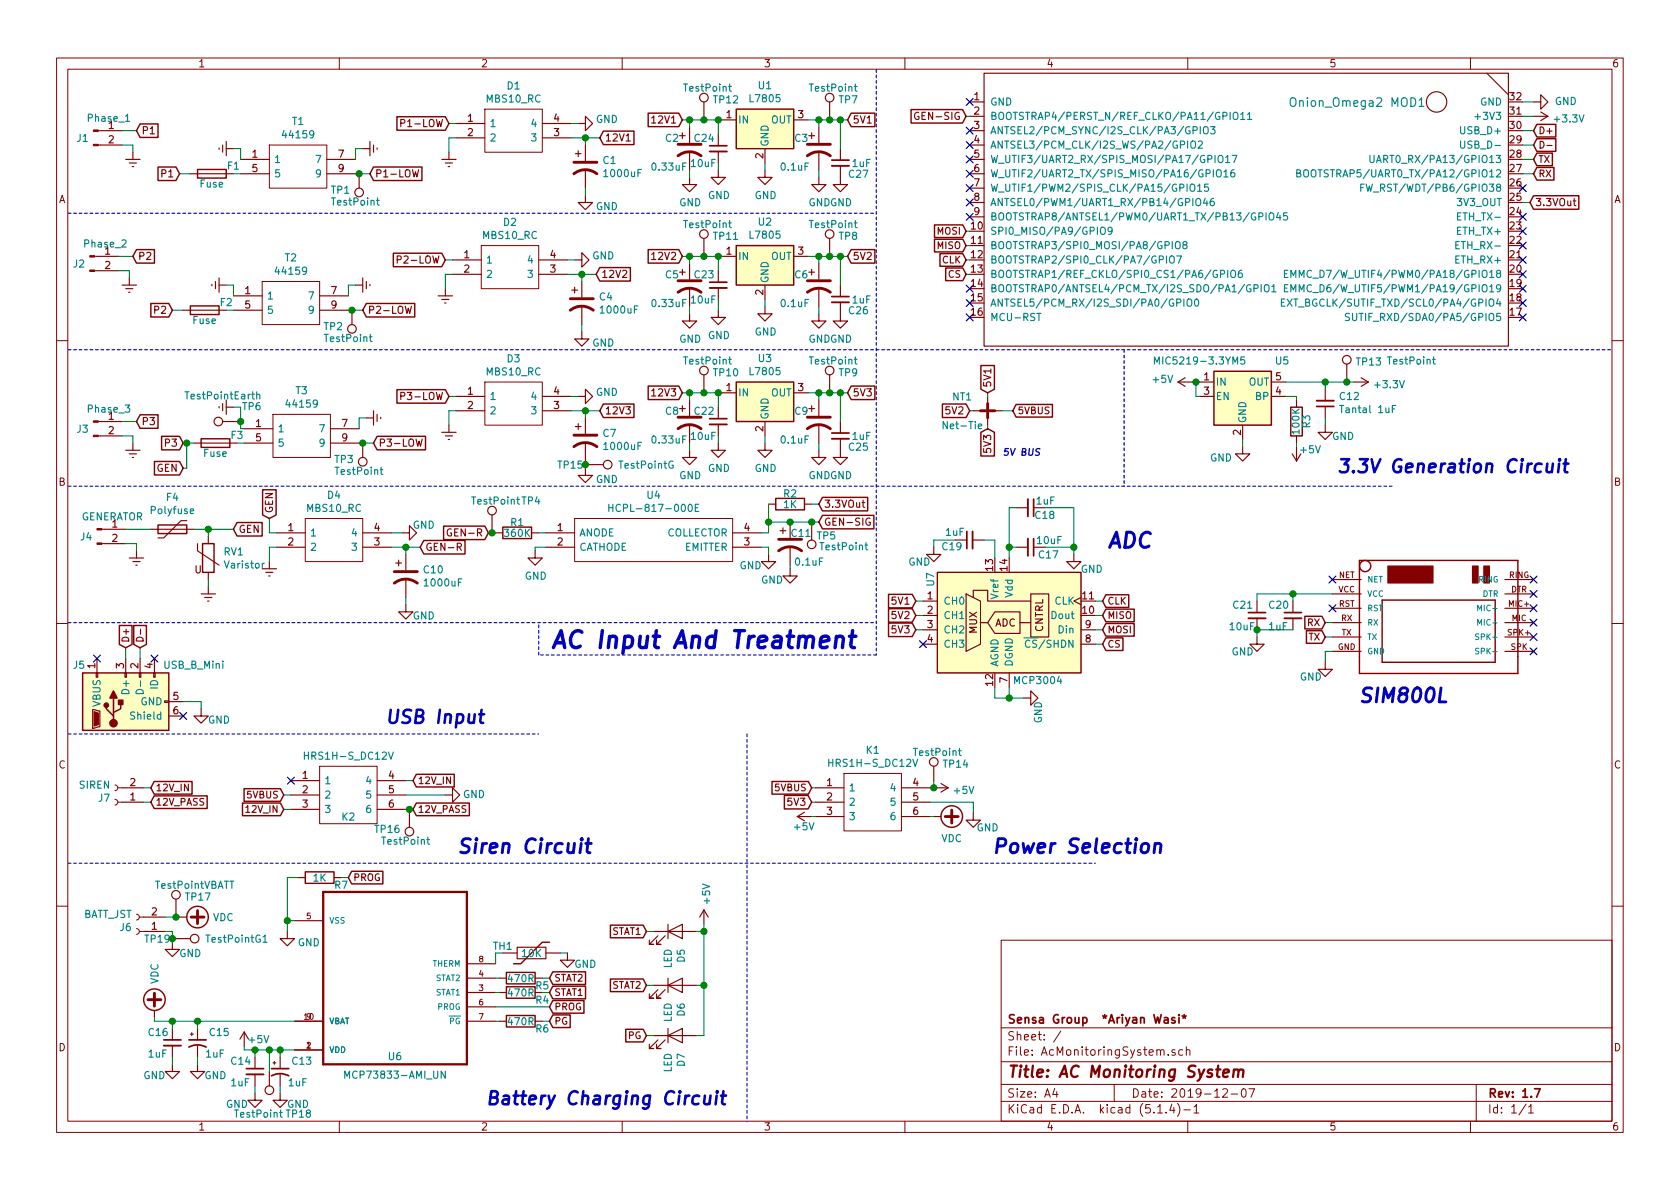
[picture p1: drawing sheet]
<svg xmlns="http://www.w3.org/2000/svg" width="297mm" height="210mm" viewBox="0 0 297 210" stroke-linecap="round" stroke-linejoin="round" font-family="sans-serif">
<defs><g id="words">
<text font-size="4.2" fill="#0000c2" x="97.2" y="114.7">AC Input And Treatment</text>
<text font-size="3.7" fill="#0000c2" x="195.6" y="96.9">ADC</text>
<g font-size="3.5" fill="#0000c2">
<text x="240" y="124.3">SIM800L</text>
<text x="80.6" y="150.9">Siren Circuit</text>
<text x="175.3" y="150.9">Power Selection</text>
</g>
<g font-size="3.2" fill="#0000c2">
<text x="236.2" y="83.6">3.3V Generation Circuit</text>
<text x="67.9" y="128">USB Input</text>
<text x="85.7" y="195.4">Battery Charging Circuit</text>
</g>
<text font-size="2.8" fill="#840000" x="178" y="190.5">Title: AC Monitoring System</text>
<g font-size="2.1" fill="#008484">
<text x="228.4" y="18.9">Onion_Omega2</text>
<text x="245.9" y="18.9">MOD1</text>
</g>
<g font-size="2.1" fill="#840000">
<text x="178" y="184">Sheet: /</text>
<text x="178" y="181">Sensa Group *Ariyan Wasi*</text>
<text x="178" y="186.7">File: AcMonitoringSystem.sch</text>
<text x="178" y="196.9">KiCad E.D.A. kicad (5.1.4)-1</text>
<text x="178" y="194.1">Size: A4</text>
<text x="200" y="194.1">Date: 2019-12-07</text>
<text x="263" y="194.1">Rev: 1.7</text>
<text x="263" y="196.9">Id: 1/1</text>
</g>
<g font-size="1.8" fill="#840000">
<text x="35" y="11.9">1</text>
<text x="85" y="11.9">2</text>
<text x="135" y="11.9">3</text>
<text x="185" y="11.9">4</text>
<text x="235" y="11.9">5</text>
<text x="285" y="11.9">6</text>
<text x="172.2" y="17.7">1</text>
<text x="267" y="17.7">32</text>
<text x="19.2" y="22.8">1</text>
<text x="25" y="23.7">P1</text>
<text x="71.7" y="22.5">P1-LOW</text>
<text x="82.7" y="21.5">1</text>
<text x="97.9" y="21.5">4</text>
<text x="115.7" y="21.8">12V1</text>
<text x="128.4" y="20.9">1</text>
<text x="141.1" y="20.9">3</text>
<text x="150.7" y="21.8">5V1</text>
<text x="162.5" y="21.2">GEN-SIG</text>
<text x="172.2" y="20.3">2</text>
<text x="172.2" y="22.8">3</text>
<text x="267" y="22.8">30</text>
<text x="267" y="20.3">31</text>
<text x="19.2" y="25.3">2</text>
<text x="44.6" y="27.9">1</text>
<text x="59.8" y="27.9">7</text>
<text x="82.7" y="24.1">2</text>
<text x="97.9" y="24.1">3</text>
<text x="106.9" y="25">12V1</text>
<text x="135" y="28" transform="rotate(-90 135 28)">2</text>
<text x="172.2" y="25.3">4</text>
<text x="172.2" y="27.9">5</text>
<text x="267" y="27.9">28</text>
<text x="267" y="25.3">29</text>
<text x="10.4" y="35.9">A</text>
<text x="28.8" y="31.4">P1</text>
<text x="44.6" y="30.4">5</text>
<text x="59.8" y="30.4">9</text>
<text x="66.2" y="31.4">P1-LOW</text>
<text x="172.2" y="30.4">6</text>
<text x="172.2" y="33">7</text>
<text x="172.2" y="35.5">8</text>
<text x="267" y="35.5">25</text>
<text x="267" y="33">26</text>
<text x="267" y="30.4">27</text>
<text x="285.4" y="35.9">A</text>
<text x="171.8" y="40.6">10</text>
<text x="172.2" y="38">9</text>
<text x="267" y="40.6">23</text>
<text x="267" y="38">24</text>
<text x="271.3" y="36.4">3.3VOut</text>
<text x="18.6" y="45">1</text>
<text x="18.6" y="47.6">2</text>
<text x="24.3" y="46">P2</text>
<text x="71" y="46.6">P2-LOW</text>
<text x="82.1" y="45.7">1</text>
<text x="97.3" y="45.7">4</text>
<text x="115.7" y="46">12V2</text>
<text x="128.4" y="45">1</text>
<text x="141.1" y="45">3</text>
<text x="150.7" y="46">5V2</text>
<text x="171.8" y="43.1">11</text>
<text x="171.8" y="45.7">12</text>
<text x="267" y="45.7">21</text>
<text x="267" y="43.1">22</text>
<text x="43.3" y="52">1</text>
<text x="58.6" y="52">7</text>
<text x="82.1" y="48.2">2</text>
<text x="97.3" y="48.2">3</text>
<text x="106.2" y="49.1">12V2</text>
<text x="135" y="52.2" transform="rotate(-90 135 52.2)">2</text>
<text x="171.8" y="48.2">13</text>
<text x="171.8" y="50.7">14</text>
<text x="171.8" y="53.3">15</text>
<text x="267" y="48.2">20</text>
<text x="267" y="53.3">18</text>
<text x="267" y="50.7">19</text>
<text x="27.5" y="55.5">P2</text>
<text x="43.3" y="54.6">5</text>
<text x="58.6" y="54.6">9</text>
<text x="65" y="55.5">P2-LOW</text>
<text x="171.8" y="55.8">16</text>
<text x="267" y="55.8">17</text>
<text x="71.7" y="70.7">P3-LOW</text>
<text x="82.7" y="69.8">1</text>
<text x="97.9" y="69.8">4</text>
<text x="115.7" y="70.1">12V3</text>
<text x="128.4" y="69.2">1</text>
<text x="141.1" y="69.2">3</text>
<text x="150.7" y="70.1">5V3</text>
<text x="175.3" y="68.6" transform="rotate(-90 175.3 68.6)">5V1</text>
<text x="212.9" y="67.3">1</text>
<text x="212.9" y="69.8">3</text>
<text x="225.6" y="69.8">4</text>
<text x="225.6" y="67.3">5</text>
<text x="19.2" y="74.2">1</text>
<text x="19.2" y="76.8">2</text>
<text x="25" y="75.2">P3</text>
<text x="45.2" y="75.5">1</text>
<text x="60.5" y="75.5">7</text>
<text x="82.7" y="72.3">2</text>
<text x="97.9" y="72.3">3</text>
<text x="106.9" y="73.3">12V3</text>
<text x="135" y="76.3" transform="rotate(-90 135 76.3)">2</text>
<text x="167.5" y="73.3">5V2</text>
<text x="219.4" y="76.9" transform="rotate(-90 219.4 76.9)">2</text>
<text x="27.7" y="83.4">GEN</text>
<text x="29.4" y="79">P3</text>
<text x="45.2" y="78">5</text>
<text x="60.5" y="78">9</text>
<text x="66.9" y="79">P3-LOW</text>
<text x="175.3" y="79.8" transform="rotate(-90 175.3 79.8)">5V3</text>
<text x="10.4" y="85.9">B</text>
<text x="145.6" y="89.8">3.3VOut</text>
<text x="285.4" y="85.9">B</text>
<text x="19.8" y="93.3">1</text>
<text x="19.8" y="95.8">2</text>
<text x="42.1" y="94.2">GEN</text>
<text x="48.3" y="90.9" transform="rotate(-90 48.3 90.9)">GEN</text>
<text x="51" y="93.9">1</text>
<text x="66.2" y="93.9">4</text>
<text x="79.8" y="94.9">GEN-R</text>
<text x="98.6" y="93.9">1</text>
<text x="131.6" y="93.9">4</text>
<text x="145.6" y="93">GEN-SIG</text>
<text x="34.4" y="101.4">U</text>
<text x="51" y="96.5">2</text>
<text x="66.2" y="96.5">3</text>
<text x="75.1" y="97.4">GEN-R</text>
<text x="98.6" y="96.5">2</text>
<text x="131.6" y="96.5">3</text>
<text x="175.6" y="100.9" transform="rotate(-90 175.6 100.9)">13</text>
<text x="178.1" y="100.9" transform="rotate(-90 178.1 100.9)">14</text>
<text x="157.9" y="106.9">5V1</text>
<text x="164" y="106">1</text>
<text x="191.4" y="106">11</text>
<text x="157.9" y="112">5V3</text>
<text x="157.9" y="109.5">5V2</text>
<text x="164" y="108.5">2</text>
<text x="164" y="111.1">3</text>
<text x="164" y="113.6">4</text>
<text x="172.7" y="112.1" transform="rotate(-90 172.7 112.1)">MUX</text>
<text x="175.9" y="110.8">ADC</text>
<text x="184.4" y="111.8" transform="rotate(-90 184.4 111.8)">CNTRL</text>
<text x="191.4" y="108.5">10</text>
<text x="191.9" y="113.6">8</text>
<text x="191.9" y="111.1">9</text>
<text x="16.8" y="118.2" transform="rotate(-90 16.8 118.2)">1</text>
<text x="21.9" y="118.2" transform="rotate(-90 21.9 118.2)">3</text>
<text x="24.5" y="118.2" transform="rotate(-90 24.5 118.2)">2</text>
<text x="27" y="118.2" transform="rotate(-90 27 118.2)">4</text>
<text x="30.6" y="123.8">5</text>
<text x="175.6" y="121.2" transform="rotate(-90 175.6 121.2)">12</text>
<text x="178.1" y="120.7" transform="rotate(-90 178.1 120.7)">7</text>
<text x="30.6" y="126.3">6</text>
<text x="10.4" y="135.9">C</text>
<text x="53.5" y="137.7">1</text>
<text x="68.7" y="137.7">4</text>
<text x="285.4" y="135.9">C</text>
<text x="23" y="141.5">1</text>
<text x="23" y="139">2</text>
<text x="53.5" y="140.3">2</text>
<text x="53.5" y="142.8">3</text>
<text x="68.7" y="140.3">5</text>
<text x="68.7" y="142.8">6</text>
<text x="139.5" y="142.5">5V3</text>
<text x="146.2" y="139">1</text>
<text x="146.2" y="141.5">2</text>
<text x="161.4" y="139">4</text>
<text x="161.4" y="141.5">5</text>
<text x="146.2" y="144.1">3</text>
<text x="161.4" y="144.1">6</text>
<text x="26.8" y="161.9">2</text>
<text x="26.8" y="164.4">1</text>
<text x="10.4" y="185.9">D</text>
<text x="285.4" y="185.9">D</text>
<text x="35" y="199.9">1</text>
<text x="85" y="199.9">2</text>
<text x="135" y="199.9">3</text>
<text x="185" y="199.9">4</text>
<text x="235" y="199.9">5</text>
<text x="285" y="199.9">6</text>
</g>
<g font-size="1.8" fill="#008484">
<text x="89.7" y="15.8">D1</text>
<text x="121.1" y="16.2">TestPoint</text>
<text x="134.1" y="15.8">U1</text>
<text x="143.3" y="16.2">TestPoint</text>
<text x="15.7" y="21.5">Phase_1</text>
<text x="51.7" y="22.1">T1</text>
<text x="86.1" y="18.1">MBS10_RC</text>
<text x="86.5" y="22.5">1</text>
<text x="94.1" y="22.5">4</text>
<text x="105.4" y="21.7">GND</text>
<text x="126.2" y="18.3">TP12</text>
<text x="130.4" y="21.8">IN</text>
<text x="132.8" y="18.1">L7805</text>
<text x="136.3" y="21.8">OUT</text>
<text x="148.4" y="18.3">TP7</text>
<text x="175" y="18.7">GND</text>
<text x="175" y="21.2">BOOTSTRAP4/PERST_N/REF_CLKO/PA11/GPIO11</text>
<text x="175" y="23.7">ANTSEL2/PCM_SYNC/I2S_CLK/PA3/GPIO3</text>
<text x="258.6" y="23.7">USB_D+</text>
<text x="261.5" y="21.2">+3V3</text>
<text x="261.7" y="18.7">GND</text>
<text x="274.9" y="18.6">GND</text>
<text x="275" y="21.7">+3.3V</text>
<text x="13.6" y="25.1">J1</text>
<text x="40.3" y="30">F1</text>
<text x="48.4" y="28.8">1</text>
<text x="50.2" y="24.5">44159</text>
<text x="56" y="28.8">7</text>
<text x="86.5" y="25">2</text>
<text x="94.1" y="25">3</text>
<text x="106.7" y="29">C1</text>
<text x="117.7" y="25.1">C2</text>
<text x="122.3" y="29.5">10uF</text>
<text x="122.9" y="25.1">C24</text>
<text x="135.9" y="26" transform="rotate(-90 135.9 26)">GND</text>
<text x="140.6" y="25.1">C3</text>
<text x="150.7" y="29.5">1uF</text>
<text x="175" y="26.3">ANTSEL3/PCM_CLK/I2S_WS/PA2/GPIO2</text>
<text x="175" y="28.8">W_UTIF3/UART2_RX/SPIS_MOSI/PA17/GPIO17</text>
<text x="244.6" y="28.8">UART0_RX/PA13/GPIO13</text>
<text x="259.1" y="26.3">USB_D-</text>
<text x="35.4" y="33.2">Fuse</text>
<text x="48.4" y="31.4">5</text>
<text x="56" y="31.4">9</text>
<text x="58.6" y="34.3">TP1</text>
<text x="107" y="31.3">1000uF</text>
<text x="115.5" y="30.2">0.33uF</text>
<text x="125.2" y="35.2">GND</text>
<text x="133.4" y="35.2">GND</text>
<text x="138.2" y="30.2">0.1uF</text>
<text x="150.2" y="31.4">C27</text>
<text x="175" y="31.4">W_UTIF2/UART2_TX/SPIS_MISO/PA16/GPIO16</text>
<text x="175" y="33.9">W_UTIF1/PWM2/SPIS_CLK/PA15/GPIO15</text>
<text x="232.2" y="31.4">BOOTSTRAP5/UART0_TX/PA12/GPIO12</text>
<text x="243.1" y="33.9">FW_RST/WDT/PB6/GPIO38</text>
<text x="58.8" y="36.3">TestPoint</text>
<text x="89.1" y="39.9">D2</text>
<text x="105.4" y="37.2">GND</text>
<text x="120.1" y="36.5">GND</text>
<text x="121.1" y="40.3">TestPoint</text>
<text x="134.1" y="39.9">U2</text>
<text x="143" y="36.5">GNDGND</text>
<text x="143.3" y="40.3">TestPoint</text>
<text x="175" y="36.4">ANTSEL0/PWM1/UART1_RX/PB14/GPIO46</text>
<text x="175" y="39">BOOTSTRAP8/ANTSEL1/PWM0/UART1_TX/PB13/GPIO45</text>
<text x="175" y="41.5">SPI0_MISO/PA9/GPIO9</text>
<text x="257.8" y="36.4">3V3_OUT</text>
<text x="257.9" y="41.5">ETH_TX+</text>
<text x="258.3" y="39">ETH_TX-</text>
<text x="13" y="47.3">J2</text>
<text x="15" y="43.8">Phase_2</text>
<text x="50.4" y="46.2">T2</text>
<text x="85.5" y="42.3">MBS10_RC</text>
<text x="85.9" y="46.6">1</text>
<text x="93.5" y="46.6">4</text>
<text x="104.7" y="45.9">GND</text>
<text x="126.2" y="42.4">TP11</text>
<text x="130.4" y="46">IN</text>
<text x="132.8" y="42.2">L7805</text>
<text x="136.3" y="46">OUT</text>
<text x="148.4" y="42.4">TP8</text>
<text x="175" y="44.1">BOOTSTRAP3/SPI0_MOSI/PA8/GPIO8</text>
<text x="175" y="46.6">BOOTSTRAP2/SPI0_CLK/PA7/GPIO7</text>
<text x="257.7" y="46.6">ETH_RX+</text>
<text x="258.1" y="44.1">ETH_RX-</text>
<text x="47.1" y="53">1</text>
<text x="49" y="48.6">44159</text>
<text x="54.8" y="53">7</text>
<text x="85.9" y="49.1">2</text>
<text x="93.5" y="49.1">3</text>
<text x="106" y="53.1">C4</text>
<text x="117.7" y="49.2">C5</text>
<text x="122.3" y="53.7">10uF</text>
<text x="122.9" y="49.2">C23</text>
<text x="135.9" y="50.2" transform="rotate(-90 135.9 50.2)">GND</text>
<text x="140.6" y="49.2">C6</text>
<text x="150.7" y="53.7">1uF</text>
<text x="175" y="49.1">BOOTSTRAP1/REF_CKLO/SPI0_CS1/PA6/GPIO6</text>
<text x="175" y="51.7">BOOTSTRAP0/ANTSEL4/PCM_TX/I2S_SDO/PA1/GPIO1</text>
<text x="231.4" y="49.1">EMMC_D7/W_UTIF4/PWM0/PA18/GPIO18</text>
<text x="231.4" y="51.7">EMMC_D6/W_UTIF5/PWM1/PA19/GPIO19</text>
<text x="34.1" y="57.3">Fuse</text>
<text x="39" y="54.1">F2</text>
<text x="47.1" y="55.5">5</text>
<text x="54.8" y="55.5">9</text>
<text x="57.3" y="58.4">TP2</text>
<text x="106.4" y="55.4">1000uF</text>
<text x="115.5" y="54.3">0.33uF</text>
<text x="125.2" y="60">GND</text>
<text x="133.4" y="59.3">GND</text>
<text x="138.2" y="54.3">0.1uF</text>
<text x="150.2" y="55.6">C26</text>
<text x="175" y="54.2">ANTSEL5/PCM_RX/I2S_SDI/PA0/GPIO0</text>
<text x="175" y="56.8">MCU-RST</text>
<text x="230" y="54.2">EXT_BGCLK/SUTIF_TXD/SCL0/PA4/GPIO4</text>
<text x="240.8" y="56.8">SUTIF_RXD/SDA0/PA5/GPIO5</text>
<text x="57.6" y="60.5">TestPoint</text>
<text x="89.7" y="64.1">D3</text>
<text x="104.7" y="61.3">GND</text>
<text x="120.1" y="60.6">GND</text>
<text x="121.1" y="64.5">TestPoint</text>
<text x="134.1" y="64">U3</text>
<text x="143" y="60.6">GNDGND</text>
<text x="143.3" y="64.5">TestPoint</text>
<text x="205.2" y="64.5">MIC5219-3.3YM5</text>
<text x="225.6" y="64.5">U5</text>
<text x="239.9" y="64.6">TP13</text>
<text x="245.5" y="64.5">TestPoint</text>
<text x="33.1" y="70.6">TestPointEarth</text>
<text x="52.3" y="69.7">T3</text>
<text x="86.1" y="66.4">MBS10_RC</text>
<text x="86.5" y="70.7">1</text>
<text x="94.1" y="70.7">4</text>
<text x="105.4" y="70">GND</text>
<text x="126.2" y="66.5">TP10</text>
<text x="130.4" y="70.1">IN</text>
<text x="132.8" y="66.3">L7805</text>
<text x="136.3" y="70.1">OUT</text>
<text x="148.4" y="66.5">TP9</text>
<text x="168.5" y="70.8">NT1</text>
<text x="203.9" y="67.7">+5V</text>
<text x="214.9" y="68.2">IN</text>
<text x="214.9" y="70.7">EN</text>
<text x="220.8" y="68.2">OUT</text>
<text x="222.1" y="70.7">BP</text>
<text x="237" y="70.7">C12</text>
<text x="243.3" y="68.7">+3.3V</text>
<text x="13.6" y="76.5">J3</text>
<text x="15.7" y="73">Phase_3</text>
<text x="42.9" y="72.5">TP6</text>
<text x="49" y="76.4">1</text>
<text x="50.9" y="72.1">44159</text>
<text x="56.7" y="76.4">7</text>
<text x="86.5" y="73.3">2</text>
<text x="94.1" y="73.3">3</text>
<text x="106.7" y="77.3">C7</text>
<text x="117.7" y="73.3">C8</text>
<text x="122.3" y="77.8">10uF</text>
<text x="122.9" y="73.3">C22</text>
<text x="135.9" y="74.3" transform="rotate(-90 135.9 74.3)">GND</text>
<text x="140.6" y="73.3">C9</text>
<text x="150.7" y="77.8">1uF</text>
<text x="167.2" y="75.9">Net-Tie</text>
<text x="220.3" y="74.9" transform="rotate(-90 220.3 74.9)">GND</text>
<text x="229.8" y="76.7" transform="rotate(-90 229.8 76.7)">100K</text>
<text x="231.7" y="75.7" transform="rotate(-90 231.7 75.7)">R3</text>
<text x="235.5" y="77.8">GND</text>
<text x="237.4" y="73">Tantal 1uF</text>
<text x="36" y="80.8">Fuse</text>
<text x="49" y="79">5</text>
<text x="56.7" y="79">9</text>
<text x="59.2" y="81.9">TP3</text>
<text x="59.5" y="84">TestPoint</text>
<text x="98.7" y="82.9">TP15</text>
<text x="107" y="79.6">1000uF</text>
<text x="109.6" y="82.9">TestPointG</text>
<text x="115.5" y="78.4">0.33uF</text>
<text x="125.2" y="83.5">GND</text>
<text x="133.4" y="83.5">GND</text>
<text x="138.2" y="78.4">0.1uF</text>
<text x="150.2" y="79.7">C25</text>
<text x="213.9" y="81.6">GND</text>
<text x="230" y="80.2">+5V</text>
<text x="29.5" y="88.6">F4</text>
<text x="57.9" y="88.2">D4</text>
<text x="83.6" y="89.2">TestPoint TP4</text>
<text x="105.4" y="85.4">GND</text>
<text x="114.5" y="88.2">U4</text>
<text x="120.1" y="84.7">GND</text>
<text x="138.6" y="88">R2</text>
<text x="138.6" y="89.9">1K</text>
<text x="143" y="84.7">GNDGND</text>
<text x="183.3" y="89.2">1uF</text>
<text x="14.2" y="92">GENERATOR</text>
<text x="14.3" y="95.6">J4</text>
<text x="26.8" y="90.9">Polyfuse</text>
<text x="54.4" y="90.5">MBS10_RC</text>
<text x="54.7" y="94.9">1</text>
<text x="62.4" y="94.9">4</text>
<text x="73" y="93.5">GND</text>
<text x="89.3" y="94.9">360K</text>
<text x="90.3" y="93">R1</text>
<text x="102.4" y="94.9">ANODE</text>
<text x="109" y="90.5">HCPL-817-000E</text>
<text x="117.8" y="94.9">COLLECTOR</text>
<text x="140" y="94.9">C11</text>
<text x="144.5" y="95.4">TP5</text>
<text x="167.3" y="94.8">1uF</text>
<text x="183.1" y="91.8">C18</text>
<text x="39.6" y="98.2">RV1</text>
<text x="39.9" y="100.5">Varistor</text>
<text x="54.7" y="97.4">2</text>
<text x="62.4" y="97.4">3</text>
<text x="75" y="101.4">C10</text>
<text x="102.4" y="97.4">CATHODE</text>
<text x="121" y="97.4">EMITTER</text>
<text x="130.8" y="100.7">GND</text>
<text x="140.7" y="100">0.1uF</text>
<text x="145.2" y="97.3">TestPoint</text>
<text x="160.6" y="100">GND</text>
<text x="166.7" y="97.3">C19</text>
<text x="183.5" y="96.2">10uF</text>
<text x="183.7" y="98.7">C17</text>
<text x="191.1" y="101.3">GND</text>
<text x="75.3" y="103.7">1000uF</text>
<text x="92.8" y="102.5">GND</text>
<text x="134.6" y="103.2">GND</text>
<text x="165.2" y="103.6" transform="rotate(-90 165.2 103.6)">U7</text>
<text x="166.8" y="106.9">CH0</text>
<text x="176.5" y="105.7" transform="rotate(-90 176.5 105.7)">Vref</text>
<text x="179.1" y="105.6" transform="rotate(-90 179.1 105.6)">Vdd</text>
<text x="186.5" y="106.9">CLK</text>
<text x="218.1" y="107.6">C21</text>
<text x="224.5" y="107.6">C20</text>
<text x="73" y="109.5">GND</text>
<text x="166.8" y="109.5">CH1</text>
<text x="166.8" y="112">CH2</text>
<text x="186.1" y="109.5">Dout</text>
<text x="187.3" y="112">Din</text>
<text x="217.5" y="111.4">10uF</text>
<text x="224.4" y="111.4">1uF</text>
<text x="13" y="118.3">J5</text>
<text x="29" y="118.3">USB_B_Mini</text>
<text x="166.8" y="114.5">CH3</text>
<text x="176.5" y="118" transform="rotate(-90 176.5 118)">AGND</text>
<text x="179.1" y="118" transform="rotate(-90 179.1 118)">DGND</text>
<text x="182.2" y="114.5">CS/SHDN</text>
<text x="217.8" y="115.9">GND</text>
<text x="17.8" y="124.9" transform="rotate(-90 17.8 124.9)">VBUS</text>
<text x="22.9" y="122.3" transform="rotate(-90 22.9 122.3)">D+</text>
<text x="24.9" y="124.7">GND</text>
<text x="27.9" y="121.8" transform="rotate(-90 27.9 121.8)">ID</text>
<text x="179.6" y="121">MCP3004</text>
<text x="229.8" y="120.3">GND</text>
<text x="23.5" y="127.2">Shield</text>
<text x="36.8" y="128">GND</text>
<text x="184.2" y="127.9" transform="rotate(-90 184.2 127.9)">GND</text>
<text x="54.4" y="134.3">HRS1H-S_DC12V</text>
<text x="147.1" y="135.6">HRS1H-S_DC12V</text>
<text x="153.2" y="133.3">K1</text>
<text x="161.7" y="133.7">TestPoint</text>
<text x="166.9" y="135.8">TP14</text>
<text x="14" y="139.5">SIREN</text>
<text x="17.4" y="141.8">J7</text>
<text x="57.3" y="138.7">1</text>
<text x="57.3" y="141.2">2</text>
<text x="57.3" y="143.8">3</text>
<text x="64.9" y="138.7">4</text>
<text x="64.9" y="141.2">5</text>
<text x="64.9" y="143.8">6</text>
<text x="81.9" y="141.1">GND</text>
<text x="150" y="139.9">1</text>
<text x="150" y="142.5">2</text>
<text x="157.6" y="139.9">4</text>
<text x="157.6" y="142.5">5</text>
<text x="168.8" y="140.4">+5V</text>
<text x="60.5" y="145.1">K2</text>
<text x="66.4" y="147.3">TP16</text>
<text x="67.7" y="149.4">TestPoint</text>
<text x="140.5" y="146.8">+5V</text>
<text x="150" y="145">3</text>
<text x="157.6" y="145">6</text>
<text x="166.4" y="148.9">VDC</text>
<text x="172.7" y="147">GND</text>
<text x="55.4" y="155.9">1K</text>
<text x="27.5" y="157.2">TestPointVBATT</text>
<text x="32.9" y="159.3">TP17</text>
<text x="59.2" y="157.2">R7</text>
<text x="125.6" y="159.8" transform="rotate(-90 125.6 159.8)">+5V</text>
<text x="14.6" y="162.3">BATT_JST</text>
<text x="21.3" y="164.6">J6</text>
<text x="25.7" y="166.7">TP19</text>
<text x="36.7" y="166.7">TestPointG1</text>
<text x="37.6" y="162.9">VDC</text>
<text x="52.7" y="167.3">GND</text>
<text x="31.7" y="169.2">GND</text>
<text x="90" y="173.7">470R</text>
<text x="92.4" y="169.2">10K</text>
<text x="101.5" y="171.1">GND</text>
<text x="118.8" y="171.3" transform="rotate(-90 118.8 171.3)">LED</text>
<text x="121.1" y="170.1" transform="rotate(-90 121.1 170.1)">D5</text>
<text x="28" y="174" transform="rotate(-90 28 174)">VDC</text>
<text x="90" y="176.2">470R</text>
<text x="94.8" y="177.5">R4</text>
<text x="121.1" y="179.7" transform="rotate(-90 121.1 179.7)">D6</text>
<text x="26.3" y="183.2">C16</text>
<text x="37.1" y="183.2">C15</text>
<text x="44.1" y="184.5">+5V</text>
<text x="90" y="181.3">470R</text>
<text x="94.8" y="182.6">R6</text>
<text x="118.8" y="180.8" transform="rotate(-90 118.8 180.8)">LED</text>
<text x="25.3" y="190.8">GND</text>
<text x="26.3" y="187">1uF</text>
<text x="36.1" y="190.8">GND</text>
<text x="36.4" y="187">1uF</text>
<text x="40.9" y="188.3">C14</text>
<text x="51.7" y="188.3">C13</text>
<text x="61.7" y="190.7">MCP73833-AMI_UN</text>
<text x="68.7" y="187.5">U6</text>
<text x="118.8" y="189.7" transform="rotate(-90 118.8 189.7)">LED</text>
<text x="121.1" y="188.6" transform="rotate(-90 121.1 188.6)">D7</text>
<text x="40" y="195.9">GND</text>
<text x="40.9" y="192.1">1uF</text>
<text x="41.7" y="197.6">TestPoint</text>
<text x="50.7" y="197.6">TP18</text>
<text x="50.7" y="195.9">GND</text>
<text x="51.1" y="192.1">1uF</text>
</g>
<g font-size="1.8" fill="#008400">
<text x="40.9" y="77.6">F3</text>
<text x="87.2" y="168">TH1</text>
<text x="94.8" y="174.9">R5</text>
</g>
<g font-size="1.7" fill="#840000">
<text x="271.9" y="23.7">D+</text>
<text x="271.9" y="28.8">TX</text>
<text x="271.9" y="31.3">RX</text>
<text x="165.8" y="41.5">MOSI</text>
<text x="165.8" y="44">MISO</text>
<text x="166.6" y="46.6">CLK</text>
<text x="167.7" y="49.1">CS</text>
<text x="179.9" y="73.2">5VBUS</text>
<text x="195.7" y="106.9">CLK</text>
<text x="22.8" y="113.8" transform="rotate(-90 22.8 113.8)">D+</text>
<text x="195.7" y="112">MOSI</text>
<text x="195.7" y="109.4">MISO</text>
<text x="231.2" y="110.7">RX</text>
<text x="231.4" y="113.2">TX</text>
<text x="195.7" y="114.5">CS</text>
<text x="27.5" y="139.9">12V_IN</text>
<text x="27.5" y="142.4">12V_PASS</text>
<text x="43.8" y="141.2">5VBUS</text>
<text x="43.8" y="143.7">12V_IN</text>
<text x="73.8" y="138.6">12V_IN</text>
<text x="73.8" y="143.7">12V_PASS</text>
<text x="137.2" y="139.9">5VBUS</text>
<text x="62.4" y="155.8">PROG</text>
<text x="108.3" y="165.3">STAT1</text>
<text x="97.9" y="173.6">STAT2</text>
<text x="97.9" y="178.6">PROG</text>
<text x="97.9" y="176.1">STAT1</text>
<text x="108.3" y="174.8">STAT2</text>
<text x="97.9" y="181.2">PG</text>
<text x="111.1" y="183.7">PG</text>
</g>
<text font-size="1.7" fill="#0000c2" x="177.2" y="80.6">5V BUS</text>
<g font-size="1.4" fill="#840000">
<text x="236.6" y="104.7">VCC</text>
<text x="236.7" y="102.2">NET</text>
<text x="236.7" y="107.3">RST</text>
<text x="266.9" y="102.2">RING</text>
<text x="266.9" y="107.3">MIC+</text>
<text x="267.2" y="104.7">DTR</text>
<text x="237.2" y="109.8">RX</text>
<text x="237.2" y="112.4">TX</text>
<text x="266.8" y="112.4">SPK+</text>
<text x="267.3" y="109.8">MIC</text>
<text x="236.6" y="114.9">GND</text>
<text x="267.2" y="114.9">SPK</text>
<text x="54.2" y="162.5">5</text>
<text x="84.7" y="172.7">4</text>
<text x="84.7" y="170.1">8</text>
<text x="84.7" y="177.8">6</text>
<text x="84.7" y="175.2">3</text>
<text x="54.2" y="185.4">1</text>
<text x="54.2" y="180.3">9</text>
<text x="84.7" y="180.3">7</text>
</g>
<g font-size="1.4" fill="#008484">
<text x="241.7" y="103">NET</text>
<text x="241.7" y="105.5">VCC</text>
<text x="261.5" y="103">RING</text>
<text x="262.2" y="105.5">DTR</text>
<text x="241.7" y="108.1">RST</text>
<text x="241.7" y="110.6">RX</text>
<text x="241.7" y="113.2">TX</text>
<text x="261.3" y="113.2">SPK+</text>
<text x="261.6" y="108.1">MIC+</text>
<text x="262" y="110.6">MIC-</text>
<text x="241.7" y="115.7">GND</text>
<text x="261.7" y="115.7">SPK-</text>
<text x="58.2" y="163.3">VSS</text>
<text x="76.5" y="170.9">THERM</text>
<text x="77.1" y="173.5">STAT2</text>
<text x="77.1" y="176">STAT1</text>
<text x="77.4" y="178.6">PROG</text>
<text x="58.2" y="181.1">VBAT</text>
<text x="79.5" y="181.1">PG</text>
<text x="58.2" y="186.2">VDD</text>
</g>
</g></defs>
<g fill="none" stroke="#840000" stroke-width=".18">
<path d="M10 10.3h277v189.9h-277zM12 12.2h273v186.1h-273zM60 10.3v1.9M85.7 19.3h10.2v7.6h-10.2zM110 10.3v1.9M160 10.3v1.9M210 10.3v1.9M260 10.3v1.9M17.4 25.6h.4M17.4 23.1h.4M47.6 25.6h10.2v7.7h-10.2zM16.7 47.9h.4"/>
<path d="M16.7 45.3h.4M46.4 49.8h10.1v7.6h-10.1zM85.1 43.4h10.1v7.6h-10.1zM10 60.2h2M17.4 77.1h.4M17.4 74.5h.4M48.3 73.3h10.1v7.6h-10.1zM85.7 67.6h10.2v7.6h-10.2zM285 60.2h2M18 96.1h.4M18 93.6h.4M54 91.7h10.1v7.6h-10.1z"/>
<path d="M101.6 91.7h27.9v7.6h-27.9zM10 110.3h2M285 110.3h2M20.3 138.8l.4 .1 .1 .3-.1 .4-.4 .2M20.8 139.3h.8M56.5 135.5h10.2v10.2h-10.2zM149.2 136.8h10.2v10.1h-10.2zM20.3 141.3l.4 .2 .1 .3-.1 .4-.4 .2M20.8 141.9h.8M10 160.2h2M24.1 161.7l.4 .1 .1 .3-.1 .4-.4 .2M24.1 164.2l.4 .1 .1 .3-.1 .4-.4 .2"/>
<path d="M24.6 162.2h.8M24.6 164.7h.8M177 166.3h108v32h-108zM285 160.2h2M60 198.3v1.9M110 198.3v1.9M160 198.3v1.9M177 194.8h108M177 191.8h108M177 187.8h108M177 181.8h108M186.5 192.5l-.4 1h1"/>
<path d="M186.8 193v1M187.6 182.3l-1.3 2M197 191.8v3M204.7 196.8h.8M206.2 196.7v.1M206.6 186.5v.1M207.2 195.2l-.4 1.1h.9M207.5 195.8v1M207.7 185.7l-.3-.1-.2 .2 .1 .2 .4 .2v.3h-.5M208.2 195.1a1.71 1.71 0 0 1 0 2.3M209.1 185.7l-.4-.1-.3 .3 .1 .6 .2 .1 .4-.1M209.3 196.3h1.2"/>
<path d="M209.8 185.7l.2-.1 .3 .1 .1 .9M209.8 185.1v1.5M210 198.3v1.9M211.1 195.8l.4-.5v1.5M211.1 196.8h.9M216.2 192.7l.2-.2h.4l.2 .5-.9 1h.9M217.7 193.5h1.1M219.6 192.7l.4-.2a.94 .94 0 0 1 0 1.5 .82 .82 0 0 1-.4-1.3zM220.8 192.5h1l-.6 1.5M260 198.3v1.9M261 191.8v6.5M269.8 195.2l-1.2 2"/>
<path d="M270.3 195.8l.4-.5v1.5M270.3 196.8h.8"/>
</g>
<g fill="none" stroke="#840000" stroke-width=".3">
<path d="M125.5 25.8h3M147.1 28.3h3M125.5 49.9h3M147.1 52.4h3M125.5 74h3M147.1 76.6h3M232.8 71.9h3M170.9 94v3M182.8 88.3v3M182.8 95.2v3.1M220.7 108.3h3.1M227.1 108.3h3"/>
<path d="M208.5 179.4v.2M208.5 179.9v1M209 179.6l.4 .2 .3-.2M209.4 179.4v.4M29 183.9h3M33.4 185.2a3.2 3.2 0 0 1 3 0M33.4 183.9h3M43.6 189h3M48 190.2a3.2 3.2 0 0 1 3.1 0M48 189h3.1M205.9 180h.6v.9M206.5 180.3l-.5 .1-.2 .2 .1 .2 .1 .1 .5-.1"/>
<path d="M207.7 180l-.3-.1-.2 .2v.3l.5 .1v.3h-.5M209.2 180.1l.2-.3 .2 .3M271.3 192.5h1l-.6 1.5"/>
</g>
<path d="M57.1 157.7h25.4v30.5h-25.4zM216.3 189.8l1-.2-.1-.4-.5-.1-.4 .3v.9l.2 .1 .6-.1M218.2 189.3a.5 .5 0 0 1 .8 .1l-.1 1M218.2 189.1l-.2 1.3M219 189.4a.47 .47 0 0 1 .4-.3 .47 .47 0 0 1 .5 .3l-.2 1" fill="none" stroke="#840000" stroke-width=".41"/>
<g fill="#ffffc2" stroke="#ffffc2" stroke-width=".18">
<path d="M165.7 101.2h25.4v17.8h-25.4z"/>
<path d="M14.6 119h15.2v10.2h-15.2z"/>
<path d="M214.6 65.7h10.2v9.5h-10.2z"/>
<path d="M130.2 43.4h10.1v7h-10.1z"/>
<path d="M130.2 19.3h10.1v7h-10.1z"/>
<path d="M130.2 67.6h10.1v6.9h-10.1z"/>
</g>
<g fill="none" stroke="#840000" stroke-width=".25">
<path d="M130.2 19.3h10.1v7h-10.1zM161.1 19.4h9.1l.6 1.2-.6 1.2h-9.1zM24.8 21.9h3.1v2.4h-3.1l-.7-1.2zM27.9 29.5h3.2l.6 1.2-.6 1.2h-3.2zM34.9 30h5.1v1.5h-5.1zM66 29.5h8.6v2.4h-8.6l-.6-1.2zM70.2 20.6h8.5l.7 1.2-.7 1.2h-8.5zM106.7 23.2h5.4v2.4h-5.4l-.7-1.2zM114.6 20h5.4l.6 1.2-.6 1.2h-5.4zM150.5 20h4.2v2.4h-4.2l-.6-1.2zM165.2 39.8h5l.6 1.1-.6 1.1h-5zM271.1 34.6h8v2.4h-8l-.6-1.2z"/>
<path d="M271.7 24.5h3.4v2.3h-3.4l-.6-1.2zM271.7 29.6h3.1v2.2h-3.1l-.6-1.1zM271.7 27.1h2.8v2.2h-2.8l-.6-1.1zM271.7 22h3.4v2.2h-3.4l-.6-1.1zM24.1 44.1h3.2v2.4h-3.2l-.6-1.2zM26.7 53.7h3.1l.7 1.2-.7 1.2h-3.1zM33.7 54.1h5v1.5h-5zM64.8 53.7h8.5v2.4h-8.5l-.7-1.2zM69.5 44.8h8.6l.6 1.2-.6 1.2h-8.6zM106 47.3h5.5v2.4h-5.5l-.6-1.2zM114.6 44.1h5.4l.6 1.2-.6 1.2h-5.4zM130.2 43.4h10.1v7h-10.1z"/>
<path d="M150.5 44.1h4.2v2.4h-4.2l-.6-1.2zM165.2 42.3h5l.6 1.1-.6 1.1h-5zM166.2 44.9h4l.6 1.1-.6 1.1h-4zM167.2 47.4h3l.6 1.1-.6 1.1h-3zM24.8 73.3h3.1v2.4h-3.1l-.7-1.2zM28.6 77.2h3.1l.7 1.2-.7 1.1h-3.1zM35.6 77.6h5v1.5h-5zM66.7 77.2h8.5v2.3h-8.5l-.7-1.1zM70.2 68.9h8.5l.7 1.2-.7 1.2h-8.5zM106.7 71.4h5.4v2.4h-5.4l-.7-1.2zM114.6 68.3h5.4l.6 1.2-.6 1.2h-5.4zM130.2 67.6h10.1v6.9h-10.1z"/>
<path d="M150.5 68.3h4.2v2.4h-4.2l-.6-1.2zM166.6 71.4h4.2l.6 1.2-.6 1.2h-4.2zM173.4 64.6h2.4v4.2l-1.2 .7-1.2-.7zM173.4 76.4l1.2-.6 1.2 .6v4.2h-2.4zM179.7 71.5h6.4v2.3h-6.4l-.6-1.2zM214.6 65.7h10.2v9.5h-10.2zM228.2 72h2.1v5.1h-2.1zM27.3 81.6h4.4l.7 1.2-.7 1.2h-4.4zM27.9 92.8h5.1v1.6h-5.1zM35.8 96.1h2v5.1h-2zM41.9 92.4h4.5v2.4h-4.5l-.6-1.2zM46.4 86.6h2.4v4.5l-1.2 .6-1.2-.6z"/>
<path d="M74.9 95.6h7.3v2.4h-7.3l-.6-1.2zM78.4 93h7.3l.7 1.2-.7 1.2h-7.3zM88.9 93.2h5.1v2h-5.1zM137.2 88.1h5v2.1h-5zM145.4 88h8v2.3h-8l-.6-1.2zM145.4 91.1h9.1v2.4h-9.1l-.6-1.2zM240.4 99.1h28v20h-28zM14.6 119h15.2v10.2h-15.2zM21.1 110.6h2.2v3.4l-1.1 .5-1.1-.5zM23.6 110.6h2.3v3.4l-1.1 .5-1.2-.5zM157.1 110.2h4.2l.6 1.2-.6 1.2h-4.2zM157.1 107.6h4.2l.6 1.2-.6 1.2h-4.2z"/>
<path d="M157.1 105.1h4.2l.6 1.2-.6 1.2h-4.2zM165.7 101.2h25.4v17.8h-25.4zM195.5 110.3h5v2.2h-5l-.6-1.1zM195.5 112.8h3.1v2.2h-3.1l-.6-1.1zM195.5 105.2h4.1v2.2h-4.1l-.6-1.1zM195.5 107.7h5v2.3h-5l-.6-1.2zM230.7 109h3l.6 1.1-.6 1.1h-3zM231 111.5h2.7l.6 1.1-.6 1.2h-2.7zM244.4 106.1h20v11h-20zM18.8 124.7v.6l1.3 1.3v.6M20.1 123.4v2.6M21.3 124.1v1.2l-1.2 .7v.6"/>
<path d="M27.3 138.2h6.7v2.2h-6.7l-.6-1.1zM43.2 139.5h6.4l.6 1.1-.6 1.1h-6.4zM73.6 136.9h6.7v2.3h-6.7l-.6-1.2zM136.5 138.2h6.4l.6 1.1-.6 1.1h-6.4zM27.3 140.7h9.3v2.3h-9.3l-.6-1.1zM42.9 142h6.7l.6 1.1-.6 1.1h-6.7zM54 154.2h5.1v2h-5.1zM62.2 154.1h5.5v2.2h-5.5l-.6-1.1zM73.6 142h9.4v2.2h-9.4l-.6-1.1zM138.7 140.7h4.2l.6 1.2-.6 1.1h-4.2zM89.5 174.5h5.1v2h-5.1zM89.5 172h5.1v2h-5.1z"/>
<path d="M89.5 179.6h5.1v2h-5.1zM97.2 166.6h-1.3l-3.8 3.8h-1.3M97.7 176.9h5.6v2.3h-5.6l-.5-1.2zM97.7 174.4h5.8v2.2h-5.8l-.5-1.1zM97.7 171.9h5.8v2.2h-5.8l-.5-1.1zM97.7 179.5h3.1v2.2h-3.1l-.5-1.1zM107.9 173.1h5.8l.6 1.1-.6 1.2h-5.8zM107.9 163.6h5.8l.6 1.1-.6 1.1h-5.8zM110.6 182h3.1l.6 1.1-.6 1.1h-3.1z"/>
<circle cx="241.4" cy="100.1" r=".99"/>
<circle cx="168.3" cy="144.4" r="1.9"/>
<circle cx="27.3" cy="176.8" r="1.9"/>
<circle cx="34.9" cy="162.2" r="1.9"/>
</g>
<g fill="none" stroke="#840000" stroke-width=".2">
<path d="M124.5 18v2.6M146.7 18v2.6M162.4 19.9a.59 .59 0 0 0-.7 .6 .59 .59 0 0 0 .7 .6l.1-.5h-.2M171.4 18h2.6M174 12.9h92.7v48.3h-92.7zM262.9 12.9l3.8 3.9M271.1 18h1.3v-1.2l1.3 1.2-1.3 1.3v-1.3M272.4 19.8l1.3 .8M17.8 23.1h3.8M17.8 25.6h3.8M22.2 28.2h2.6M22.9 28.8h1.2"/>
<path d="M23.4 29.5h.2M23.5 26.9v1.3M33.7 30.7h7.6M38.7 26.2v.2M39.4 25.6v1.3M40 26.3h1.3M40 25v2.6M42.5 28.2h5.1M42.5 30.7h5.1M57.8 28.2h5.1M57.8 30.7h5.1M63.5 30.7v2.6"/>
<path d="M64.1 26.3h1.3M65.4 25v2.6M66 25.6v1.3M66.7 26.2v.2M70.9 21.8l.6-.1v-.4l-.2-.2h-.4v1.3M72.9 30l.3 1.3 .3-.9 .2 .9 .3-1.3M78.1 28.2h2.5M78.7 28.8h1.3M79.2 29.5h.3M79.4 26.9v1.3M80.6 21.8h5.1M80.6 24.4h5.1"/>
<path d="M95.9 21.8h5.1M95.9 24.4h5.1M101.7 27.2h1M102.2 21.8h1.3v-1.2l1.3 1.2-1.3 1.3v-1.3M102.2 26.7v1M103.5 34.5v1.3h1.3l-1.3 1.3-1.3-1.3h1.3M103.5 25.6v2.8M103.5 30v3.3M110.7 24.9h.8M115.2 20.8l.4-.3v1.3M115.2 21.8h.8M120.1 24h1.1"/>
<path d="M120.6 23.5v1M121.9 31.4v1.2h1.3l-1.3 1.3-1.3-1.3h1.3M121.9 22.5v2.8M121.9 26.8v3.3M127 30.1v1.3h1.3l-1.3 1.2-1.3-1.2h1.3M127 23.7v2.1M127 26.8v2M127.6 21.2h2.6M135.3 30.1v1.3h1.2l-1.2 1.2-1.3-1.2h1.3M135.3 26.3v2.5M140.3 21.2h2.6M143 24h1"/>
<path d="M143.5 23.5v1M144.8 31.4v1.2h1.2l-1.2 1.3-1.3-1.3h1.3M144.8 22.5v2.8M144.8 26.8v3.3M148.6 29.3v3.3h1.3l-1.3 1.3-1.3-1.3h1.3M148.6 26.3v2M171.4 20.6h2.6M171.4 23.1h2.6M171.4 25.6h2.6M171.4 28.2h2.6M171.4 30.7h2.6M171.4 33.3h2.6"/>
<path d="M171.4 35.8h2.6M171.4 38.3h2.6M271.1 20.6h2.6M272.3 25a.6 .6 0 0 1 .7 .6 .6 .6 0 0 1-.7 .6zM273.5 25.7h.9M273.7 20.6l-1.3 .7M278.2 35.5h.4M278.3 35.1v1.1l.3 .2M17.1 45.3h3.9M17.1 47.9h3.9M21.6 50.4h2.5M22.2 51h1.3"/>
<path d="M22.7 51.7h.3M22.9 49.1v1.3M32.4 54.9h7.6M37.5 50.3v.2M38.1 49.8v1.2M38.7 49.1v2.6M38.7 50.4h1.3M41.3 52.3h5.1M41.3 54.9h5.1M56.5 52.3h5.1M56.5 54.9h5.1M62.2 54.9v2.5"/>
<path d="M62.9 50.4h1.2M64.1 49.1v2.6M64.8 49.8v1.2M65.4 50.3v.2M70.2 45.9h.6l.1-.5-.2-.1h-.5v1.2M71.7 54.1l.3 1.3 .2-.9 .2 .9 .3-1.3M77.5 52.3h2.5M78.1 53h1.3M78.6 53.6h.3M78.7 51v1.3M80 46h5.1M80 48.5h5.1"/>
<path d="M95.2 46h5.1M95.2 48.5h5.1M101.1 51.3h1M101.6 46h1.3v-1.3l1.2 1.3-1.2 1.2v-1.2M101.6 50.8v1M102.9 58.7v1.2h1.2l-1.2 1.3-1.3-1.3h1.3M102.9 49.8v2.8M102.9 54.1v3.3M115.2 45l.4-.4v1.3M115.2 45.9h.8M120.1 48.1h1.1M120.6 47.6v1"/>
<path d="M121.9 55.5v1.3h1.3l-1.3 1.2-1.3-1.2h1.3M121.9 46.6v2.8M121.9 50.9v3.3M124.5 42.2v2.5M127 54.9v1.2h1.3l-1.3 1.3-1.3-1.3h1.3M127 47.9v2M127 50.9v2.1M127.6 45.3h2.6M135.3 54.2v1.3h1.2l-1.2 1.3-1.3-1.3h1.3M135.3 50.4v2.6M140.3 45.3h2.6M143 48.1h1"/>
<path d="M143.5 47.6v1M144.8 55.5v1.3h1.2l-1.2 1.2-1.3-1.2h1.3M144.8 46.6v2.8M144.8 50.9v3.3M146.7 42.2v2.5M148.6 53.5v3.3h1.3l-1.3 1.2-1.3-1.2h1.3M148.6 50.4v2M17.8 74.5h3.8M17.8 77.1h3.8M22.2 79.6h2.6M23.5 78.4v1.2M34.3 78.4h7.6"/>
<path d="M38.7 71.9v.2M39.4 74.5h2.5M39.4 71.4v1.2M40 70.7v2.6M40 72h1.3M43.2 75.8h5.1M43.2 78.4h5.1M58.4 75.8h5.1M58.4 78.4h5.1M64.1 78.4v2.5M64.8 73.9h1.2M66 72.6v2.6"/>
<path d="M66.7 73.3v1.2M67.3 73.8v.2M70.9 70h.6v-.5l-.2-.1h-.4v1.3M73.6 77.6l.3 1.3 .2-.9 .2 .9 .4-1.3M78.1 76.4h2.5M78.7 77.1h1.3M79.2 77.7h.3M79.4 75.2v1.2M80.6 70.1h5.1M80.6 72.6h5.1M95.9 70.1h5.1M95.9 72.6h5.1"/>
<path d="M101.7 75.4h1M102.2 70.1h1.3v-1.3l1.3 1.3-1.3 1.3v-1.3M102.2 74.9v1M103.5 73.9v2.8M103.5 78.2v3.3M115.2 69.1l.4-.3v1.2M115.2 70h.8M120.1 72.3h1.1M120.6 71.7v1.1M121.9 79.6v1.3h1.3l-1.3 1.3-1.3-1.3h1.3M121.9 70.7v2.8M121.9 75.1v3.3"/>
<path d="M124.5 66.3v2.5M127 78.4v1.2h1.3l-1.3 1.3-1.3-1.3h1.3M127 72v2M127 75.1v2M127.6 69.5h2.6M135.3 78.4v1.2h1.2l-1.2 1.3-1.3-1.3h1.3M135.3 74.5v2.6M140.3 69.5h2.6M143 72.3h1M143.5 71.7v1.1M144.8 79.6v1.3h1.2l-1.2 1.3-1.3-1.3h1.3M144.8 70.7v2.8"/>
<path d="M144.8 75.1v3.3M146.7 66.3v2.5M148.6 77.6v3.3h1.3l-1.3 1.3-1.3-1.3h1.3M148.6 74.5v2.1M172.1 72.6h5.1M174.6 70.1v5.1M208.3 67.6h2.5M208.3 67.6l1.2 .7M209.5 66.8l-1.2 .8M212.1 67.6h2.5M212.1 70.1h2.5M219.7 79v1.3h1.3l-1.3 1.2-1.3-1.2h1.3"/>
<path d="M219.7 75.2v2.5M224.8 67.6h2.5M224.8 70.1h2.5M229.2 70.7v1.3M229.2 77.1v1.3M229.2 79v2.5M234.3 75.2v1.2h1.3l-1.3 1.3-1.3-1.3h1.3M234.3 68.8v2.1M234.3 71.9v2M238.1 64.4v2.5M239.4 67.6h2.5M240.7 66.8l1.2 .8"/>
<path d="M241.9 67.6l-1.2 .7M18.4 93.6h3.8M18.4 96.1h3.8M22.9 98.7h2.5M22.9 80.3h1.2M23.4 80.9h.2M23.5 99.3h1.3M24 99.9h.3M24.1 97.4v1.3M26.7 93.6h7.6M33 92.1h-1l-3 3h-1.1M34.9 96.1v1.3l3.8 2.5"/>
<path d="M36.8 94.9v1.2M47.6 99.3v1.3M48.9 96.8h5.1M48.9 94.2h5.1M64.1 96.8h5.1M64.1 94.2h5.1M70 99.6h1M70.5 99.1v1M71.1 94.2h1.3v-1.2l1.3 1.2-1.3 1.3v-1.3M71.8 98v2.8M79.8 93.6a.59 .59 0 0 0-.7 .6 .59 .59 0 0 0 .7 .5v-.4h-.2M80.8 96.7h.7l.1-.2-.1-.3-.2-.1h-.5v1.2"/>
<path d="M81.2 96.7l.4 .6M87 91.1v2.5M87.6 94.2h1.3M94 94.2h1.2M94.6 97.4v1.3h1.3l-1.3 1.2-1.3-1.2h1.3M96.5 96.8h5.1M96.5 94.2h5.1M103.5 82.8v1.3h1.3l-1.3 1.2-1.3-1.2h1.3M104.1 82.2h2.6M129.5 96.8h5.1M129.5 94.2h5.1M135.9 98v1.3h1.3l-1.3 1.3-1.3-1.3h1.3"/>
<path d="M135.9 89.1h1.3M137.9 93.8h1M138.4 93.3v1.1M139.7 92.3v2.8M139.7 96.6v3.3M142.2 89.1h1.3M143.5 93v2.5M152.4 88.9h.5M152.6 88.4v1.1l.3 .2M153.8 91.7a.59 .59 0 0 0-.7 .6 .59 .59 0 0 0 .7 .5l.1-.5h-.3M165.1 96.8v1.2h1.3l-1.3 1.3-1.3-1.3h1.3M168.9 95.5h2"/>
<path d="M172 95.5h2M179.7 89.8h2M179.7 96.8h2M182.8 89.8h2M182.8 96.8h2M189.9 98v1.3h1.2l-1.2 1.3-1.3-1.3h1.3M228.5 80.3l.7 1.2M230 80.3l-.8 1.2M17 119h.3v.8h-.3zM17.1 116.5v2.5M22.1 119h.3v.8h-.3zM22.2 116.5v2.5"/>
<path d="M24.2 112.9a.64 .64 0 0 1 .7-.2 .64 .64 0 0 1 .4 .7h-1.2zM24.6 119h.3v.8h-.3zM24.8 116.5v2.5M24.8 111.3v.9M27.2 119h.2v.8h-.2zM27.3 116.5v2.5M35.6 105h2.5M36.2 105.7h1.3M36.7 106.3h.3M36.8 101.2v1.3M36.8 103.8v1.2M46.4 100.6h2.5"/>
<path d="M47 101.2h1.3M47.5 101.8h.3M71.8 106.9v1.3h1.2l-1.2 1.3-1.3-1.3h1.3M71.8 102.4v3.3M139.7 100.6v1.2h1.3l-1.3 1.3-1.3-1.3h1.3M163.2 106.3h2.5M163.2 108.8h2.5M163.2 111.4h2.5M163.2 113.9h2.5M170.8 105l2.6 1.3v7.6l-2.6 1.3zM172.1 105.7v-1.3h2.5v1.9h7.6M173.4 110.1h1.2"/>
<path d="M175.9 108.2h4.4v3.8h-4.4l-1.3-1.9zM178.4 119v2.5M180.3 110.1h1.9M182.2 105h3.2v7.6h-3.2zM191.1 105.7l-1.2 .6 1.2 .6M191.1 111.4h2.6M191.1 113.9h2.6M222.2 112.6v1.3h1.3l-1.3 1.3-1.2-1.3h1.2M222.2 106.3v2M222.2 109.3v2.1M228.6 106.3v2M228.6 109.3v2.1"/>
<path d="M234.3 117.1v1.3h1.3l-1.3 1.2-1.3-1.2h1.3M235.6 110.1h5.1M235.6 105h5.1M235.6 115.2h5.1M235.6 107.6h5.1M235.6 102.5h5.1M235.6 112.6h5.1M266.1 110.1h5M266.1 105h5M266.1 115.2h5M266.1 107.6h5M266.1 102.5h5"/>
<path d="M266.1 112.6h5M16.4 125.5l1.3 .2v2.8l-1.1 .3h-.2zM21.6 139.3h3.8M29.1 123.9h.7v.3h-.7zM29.8 124.1h2.6M29.8 126.6h2.6M35.6 125.3v1.3h1.2l-1.2 1.3-1.3-1.3h1.3M51.4 138h5.1M66.7 138h5.1M144.1 139.3h5.1M159.4 139.3h5.1M165.1 139.3h2.5"/>
<path d="M165.1 135.5v2.5M166.4 138.6l1.2 .7M167.6 139.3l-1.2 .8M181 123.4h1.2v-1.2l1.3 1.2-1.3 1.3v-1.3M21.6 141.9h3.8M31.1 159v2.5M51.4 140.6h5.1M51.4 143.1h5.1M52.7 155.2h1.3M59.1 155.2h1.2M66.7 140.6h5.1M66.7 143.1h5.1"/>
<path d="M72.4 143.8v2.5M78.7 140.6h1.3v-1.3l1.3 1.3-1.3 1.3v-1.3M141 144.4h2.5M141 144.4l1.2 .8M142.2 143.6l-1.2 .8M144.1 141.9h5.1M144.1 144.4h5.1M159.4 141.9h5.1M159.4 144.4h5.1M165.1 144.4h1.3M172.1 143.8v1.2h1.3l-1.3 1.3-1.3-1.3h1.3M25.4 164.7h3.8"/>
<path d="M25.4 162.2h3.8M27.3 178.7v1.3M30.5 166.6v1.3h1.2l-1.2 1.3-1.3-1.3h1.3M31.1 166h2.6M31.7 162.2h1.3M50.8 164.7v1.3h1.3l-1.3 1.3-1.3-1.3h1.3M52.1 162.8h5M82.5 178h5.1M82.5 175.5h5.1M82.5 173h5.1M82.5 170.4h5.1M88.3 175.5h1.2"/>
<path d="M88.3 173h1.2M88.9 168.5h2.5M91.4 167.5h5.1v2h-5.1zM94.6 173h1.3M96.5 168.5h2.6M100.3 168.5v1.3h1.3l-1.3 1.3-1.2-1.3h1.2M115.6 164.7h7.6M115.6 174.2h7.6M116.3 175l-1.5 1.5h.8h-.8v-.7M116.3 165.5l-1.5 1.5h.8h-.8v-.8M117.6 175l-1.5 1.5h.7h-.7v-.7M117.6 165.5l-1.5 1.5h.7h-.7v-.8"/>
<path d="M118.1 174.2l2.5-1.2v2.5zM118.1 164.7l2.5-1.3v2.6zM118.1 163.4v2.6M118.1 173v2.5M124.5 160.9l-.8 1.3M124.5 160.9v2.5M124.5 160.9l.7 1.3M30.5 188.2v1.3h1.2l-1.2 1.2-1.3-1.2h1.3M30.5 181.9v2M30.5 184.9v2M33.7 182.9h.5M33.9 182.6v.5"/>
<path d="M34.9 188.2v1.3h1.3l-1.3 1.2-1.2-1.2h1.2M34.9 181.9v2M34.9 184.9v2M43.2 182.5l-.8 1.3M43.2 182.5v2.5M43.2 182.5l.7 1.3M45.1 193.3v1.3h1.3l-1.3 1.2-1.3-1.2h1.3M45.1 186.9v2.1M45.1 190v2M47.6 189.5v2.5M48.3 188h.5M48.5 187.7v.5"/>
<path d="M49.5 193.3v1.3h1.3l-1.3 1.2-1.2-1.2h1.2M49.5 186.9v2.1M49.5 190v2M52.1 180.6h5M52.1 185.7h5M82.5 180.6h5.1M88.3 180.6h1.2M94.6 180.6h1.3M115.6 183.1h7.6M116.3 183.9l-1.5 1.5h.8h-.8v-.7M117.6 183.9l-1.5 1.5h.7h-.7v-.7M118.1 183.1l2.5-1.2v2.5z"/>
<path d="M118.1 181.9v2.5"/>
<circle cx="124.5" cy="17.3" r=".76"/>
<circle cx="146.7" cy="17.3" r=".76"/>
<circle cx="254" cy="18" r="1.8"/>
<circle cx="63.5" cy="34" r=".76"/>
<circle cx="62.2" cy="58.2" r=".76"/>
<circle cx="124.5" cy="41.4" r=".76"/>
<circle cx="146.7" cy="41.4" r=".76"/>
<circle cx="38.6" cy="74.5" r=".76"/>
<circle cx="124.5" cy="65.5" r=".76"/>
<circle cx="146.7" cy="65.5" r=".76"/>
<circle cx="238.1" cy="63.6" r=".76"/>
<circle cx="64.1" cy="81.7" r=".76"/>
<circle cx="87" cy="90.3" r=".76"/>
<circle cx="107.4" cy="82.2" r=".76"/>
<circle cx="143.5" cy="96.3" r=".76"/>
<circle cx="165.1" cy="134.7" r=".76"/>
<circle cx="31.1" cy="158.2" r=".76"/>
<circle cx="72.4" cy="147.1" r=".76"/>
<circle cx="34.4" cy="166" r=".76"/>
<circle cx="47.6" cy="192.8" r=".76"/>
</g>
<g fill="none" stroke="#008484" stroke-width=".2">
<path d="M128.8 15.3h.5M129 14.9v1l.3 .2M151.1 15.3h.4M151.2 14.9v1l.3 .2M217.5 19.9v1.2M243.4 17.4l.6-.1 .2 .1 .1 .3-.9 1.1h.9M22.2 21.5h.7M66.6 35.4h.5M66.8 35v1.1l.3 .2M128.8 39.4h.5M129 39v1.1l.3 .2M151.1 39.4h.4"/>
<path d="M151.2 39v1.1l.3 .2M208.7 25.6l.7-.1v-.4l-.7-.2v1.3M209.9 32.6v1.2M210 24.9v1.3M210.5 32.7a.45 .45 0 0 1 .7 0 .88 .88 0 0 1-.3 1.1h-.3a1.07 1.07 0 0 1-.1-1.1zM210.6 25.1a.45 .45 0 0 1 .7 0 .88 .88 0 0 1-.2 1.1h-.4a1.07 1.07 0 0 1-.1-1.1zM210.9 35.1v1.3M210.9 23.1l.7-.1v-.5l-.7-.1v1.3M211.5 35.3l.2-.2a.45 .45 0 0 1 .6 .4v.4l-.2 .4h-.5a.92 .92 0 0 1-.1-1zM211.7 32.9l.4-.3v1.2M211.7 33.8h.8M211.9 25.1l.4-.2 .3 .4-.8 .9h.8"/>
<path d="M212.2 22.4v1.3M212.8 22.6a.45 .45 0 0 1 .8 0 .88 .88 0 0 1-.3 1.1l-.3-.1a1.07 1.07 0 0 1-.2-1zM213.1 35l-.3 .9h.8M213.4 35.5v.9M213.6 32.6h-.6v.6l.4-.2 .3 .3v.3l-.3 .2-.4-.1M214 22.4h.8l-.4 .5 .4 .1v.4l-.2 .3-.6-.2M214.5 30v1.3M214.6 35.1h-.2a.79 .79 0 0 0-.2 1.3l.5-.2v-.5l-.5-.1-.2 .2M214.8 27.5v1.2M215.2 30.1l.2-.1a.45 .45 0 0 1 .5 .4v.5l-.2 .3h-.5a.93 .93 0 0 1 0-1.1zM215.4 27.7l.3-.2a.47 .47 0 0 1 .5 .4v.7l-.3 .1h-.4a1 1 0 0 1-.1-1zM216.4 30.4l.4-.4v1.3"/>
<path d="M216.4 31.3h.7M216.7 27.8l.4-.3v1.2M216.7 28.7h.7M217.9 27.5h.8l-.5 1.2M218.1 20a.45 .45 0 0 1 .7 0 .88 .88 0 0 1-.2 1.1h-.4a1.07 1.07 0 0 1-.1-1.1zM218.2 30h-.2a.79 .79 0 0 0-.1 1.3l.4-.1v-.6l-.4-.1-.3 .3M219.4 20.2l.3-.3v1.2M219.4 21.1h.7M220.6 20.2l.3-.3v1.2M220.6 21.1h.7M222.6 38.3l.6-.1v-.4l-.1-.2h-.5v1.3M223.9 37.6v1.3"/>
<path d="M224.4 37.8a.45 .45 0 0 1 .8 0 .88 .88 0 0 1-.3 1.1h-.3a1.07 1.07 0 0 1-.2-1.1zM226 37.6l-.3 .9h.8M226.3 38.1v.8M227.6 37.6h-.6l-.1 .6 .5-.1 .3 .3v.3l-.3 .2-.5-.1M229.3 30.6h.5l.1-.2v-.3l-.6-.1v1.3h.5l.2-.2v-.2l-.3-.3M230.6 30.2l.1-.1a.42 .42 0 0 1 .6 .1 .88 .88 0 0 1-.3 1.1l-.3-.1a1.07 1.07 0 0 1-.1-1zM240.6 33.2h.4M241.2 32.6h-.6v1.2M241.6 32.6l.3 1.2 .2-.9 .2 .9 .3-1.2M242.2 27.5v1l.3 .2h.2l.3-.2v-1M243.4 28.7l.4-1.2 .4 1.2M243.5 28.4h.6"/>
<path d="M257.7 38.2h.4M258.2 24.9v1.1l.3 .2h.4l.1-.2v-1.1M258.3 37.6h-.6v1.3h.6M260.8 20.6h1M65.3 59.6h.5M65.5 59.1v1.1l.3 .2M183.3 55.4h.7M194.6 40.4l.3-.2a.47 .47 0 0 1 .5 .4v.7l-.3 .1h-.4a1 1 0 0 1-.1-1zM196.6 40.7l-.2 .3-.4-.1-.1-.2 .1-.4 .1-.1h.3l.2 .2a.97 .97 0 0 1-.2 1h-.4M206.2 45.3v1.2M206.9 45.4l.2-.1a.44 .44 0 0 1 .5 .4v.6l-.3 .2h-.3a1 1 0 0 1-.1-1.1zM207.3 42.7v1.3"/>
<path d="M207.9 42.9a.45 .45 0 0 1 .7 0 .88 .88 0 0 1-.2 1.1l-.4-.1a1.07 1.07 0 0 1-.1-1zM208.1 45.3h.8l-.5 1.2M208.1 53.5h.6l.1-.2-.1-.3-.2-.1h-.4v1.2M209.3 52.9v1.2M209.4 43.3l-.2-.2v-.3l.4-.1 .3 .3-.1 .1-.5 .2-.2 .2 .1 .4 .2 .1 .4-.1 .1-.1v-.3l-.3-.2M209.9 53.1l.2-.1a.42 .42 0 0 1 .6 .1 .88 .88 0 0 1-.3 1h-.3a1.07 1.07 0 0 1-.2-1zM211.4 53l.1-.1a.67 .67 0 0 1 .5 .6 .67 .67 0 0 1-.5 .6 .83 .83 0 0 1-.1-1.1zM215.8 48.5l.6-.1 .1-.5-.2-.1h-.5v1.3M217.1 47.8v1.3M217.7 48l.2-.2a.45 .45 0 0 1 .6 .4v.4l-.2 .4h-.5a1 1 0 0 1-.1-1zM219.6 47.8l-.4 .1a.87 .87 0 0 0 0 1.2l.4-.2v-.5l-.4-.1-.3 .2M221.1 50.4a.59 .59 0 0 0-.7 .6 .59 .59 0 0 0 .7 .6l.1-.5h-.3"/>
<path d="M221.7 51l.6-.1 .2-.1-.1-.3-.2-.2h-.5v1.3M223 50.3v1.3M223.6 50.5a.45 .45 0 0 1 .7 0 .88 .88 0 0 1-.2 1.1h-.4a1.07 1.07 0 0 1-.1-1.1zM224.9 50.7l.3-.4v1.3M224.9 51.6h.7M226.6 53.5h.4M227.1 48.4h.4M227.1 50.9h.4M227.2 52.9h-.6v1.2h.6M227.6 52.9l.8 1.2M227.7 47.8h-.6v1.3h.6M227.7 50.3h-.6v1.3h.6"/>
<path d="M228.2 49.1v-1.3l.5 .9 .4-.9v1.3M228.2 51.6v-1.3l.5 1 .4-1v1.3M228.4 52.9l-.8 1.2M228.8 52.9h.7M229.1 52.9v1.2M229.7 49.1v-1.3l.4 .9 .5-.9v1.3M229.7 51.6v-1.3l.4 1 .5-1v1.3M238.6 55.5l-.5-.1-.2 .1v.4l.6 .3 .1 .3-.2 .2-.5-.1M239.1 55.4v1.1l.3 .2 .4-.1 .1-.1v-1.1M240.3 55.4h.7M257.4 43.3h.4M258 42.7h-.6v1.3h.6"/>
<path d="M45.4 69.8l.2-.1 .3 .1v.8M45.4 69.3v1.3M128.8 63.5h.5M129 63.1v1.1l.3 .2M151.1 63.5h.4M151.2 63.1v1.1l.3 .2M173 75.4l.6-.1-.1-.3h-.3l-.2 .2 .1 .6h.4M204.1 64.4v-1.3l.4 .9 .5-.9v1.3M220 63.1h-.6v.6l.2-.1 .4 .1v.6l-.2 .1-.4-.1M246.2 72.3h.4M246.8 71.7h-.6v1.3M253.3 63.5h.5"/>
<path d="M253.5 63.1v1.1l.3 .2M33.7 90.4l.5-.1v-.3h-.4l-.1 .2v.6h.5M46.7 99.6l-.2 .1-.1 .1M67.2 83.1h.5M67.4 82.6v1.1l.3 .2M107.6 89.2v1.2M107.6 89.8h.8M108.4 89.2v1.2M119 81.6a.59 .59 0 0 0-.8 .6 .59 .59 0 0 0 .8 .5v-.4h-.2M122.9 89.8h.5M123.5 89.2h-.6v1.2h.6M152.9 96.4h.5"/>
<path d="M153.1 96v1l.3 .2M181.1 112.8h1.2M182.1 113.3a.51 .51 0 0 0-.6 0 .51 .51 0 0 0-.2 .6 .46 .46 0 0 0 .3 .5 .46 .46 0 0 0 .5-.1M24.1 122.1a.68 .68 0 0 1 .8-.1 .68 .68 0 0 1 .4 .7h-1.2zM24.8 120.4v1M53.8 133v1.3M53.8 133.6h.7M68.7 133l.4 1.3 .4-1.3M146.5 134.3v1.2M146.5 134.9h.7M161.4 134.3l.4 1.2 .5-1.2M169.5 132.8h.5"/>
<path d="M169.6 132.3v1.1l.4 .2M40.6 155.8h.8M75.5 148.5h.4M75.6 148v1.1l.3 .2M46.5 165.7l.4-.4v1.3M46.5 166.6h.7M49.4 196.7h.5M49.6 196.3v1.1l.3 .2M61 190.7v-1.3l.4 .9 .4-.9v1.3M78.7 189.4v1.3l-.7-1.3v1.3"/>
</g>
<g fill="#840000" stroke="#840000" stroke-width=".25">
<path d="M21 123.8h.7v.8h-.7z"/>
<path d="M20.1 122.2l.6 1.2h-1.3z"/>
<circle cx="20.1" cy="127.9" r=".63"/>
<circle cx="18.8" cy="124.7" r=".38"/>
</g>
<g fill="#840000" stroke="#840000" stroke-width=".2">
<path d="M16.6 125.9l.8 .2v2l-.8 .3z"/>
<path d="M245.4 100.1h8v3h-8z"/>
<path d="M260.3 100.1h1v3h-1z"/>
<path d="M262.4 100.1h.9v3h-.9z"/>
</g>
<path d="M261.3 110.6v-1.1l.3 .8 .4-.8v1.1M261.5 114.7h-.6a.42 .42 0 0 0 .5 .5v.4h-.5M261.5 112.1l-.6 .1a.42 .42 0 0 0 .5 .5v.3h-.5" fill="none" stroke="#008484" stroke-width=".18"/>
<g fill="none" stroke="#840000" stroke-width=".33">
<path d="M125.5 26.8h3M147.1 29.3h3M125.5 50.9h3M147.1 53.5h3M125.5 75.1h3M147.1 77.6h3M232.8 70.9h3M172 94v3M181.7 88.3v3M181.7 95.2v3.1M220.7 109.3h3.1M227.1 109.3h3"/>
<path d="M29 184.9h3M43.6 190h3"/>
</g>
<g fill="none" stroke="#840000" stroke-width=".51">
<path d="M101.5 30.7a3.3 3.3 0 0 1 4 0M101.5 28.7h4M119.9 27.6a3.3 3.3 0 0 1 4.1 0M119.9 25.5h4.1M142.7 27.6a3.3 3.3 0 0 1 4.1 0M142.7 25.5h4.1M100.8 54.9a3.3 3.3 0 0 1 4.1 0M100.8 52.8h4.1M119.9 51.7a3.3 3.3 0 0 1 4.1 0M119.9 49.7h4.1M142.7 51.7a3.3 3.3 0 0 1 4.1 0M142.7 49.7h4.1"/>
<path d="M101.5 79a3.3 3.3 0 0 1 4 0M101.5 77h4M119.9 75.8a3.3 3.3 0 0 1 4.1 0M119.9 73.8h4.1M142.7 75.8a3.3 3.3 0 0 1 4.1 0M142.7 73.8h4.1M173.4 72.6h2.5M174.6 71.4v2.5M137.7 97.4a3.3 3.3 0 0 1 4 0M137.7 95.4h4M69.7 103.1a3.3 3.3 0 0 1 4.1 0M69.7 101.1h4.1"/>
<path d="M167.1 144.4h2.3M168.3 143.3v2.2M26.2 176.8h2.2M27.3 175.6v2.3M33.8 162.2h2.3M34.9 161v2.3"/>
</g>
<g fill="#840000" stroke="#840000" stroke-width=".18">
<path d="M15.9 47.7h.8v.3h-.8z"/>
<path d="M15.9 45.2h.8v.3h-.8z"/>
<path d="M17.1 96h.9v.3h-.9z"/>
<path d="M17.1 93.5h.9v.2h-.9z"/>
<path d="M16.5 25.5h.9v.3h-.9z"/>
<path d="M16.5 23h.9v.2h-.9z"/>
<path d="M16.5 77h.9v.2h-.9z"/>
<path d="M16.5 74.4h.9v.3h-.9z"/>
</g>
<path d="M154.9 12.3v103.5M12.1 37.7h142.8M12.1 61.8h273M198.8 61.8v24.2M12.1 86h234.3M12.1 110.1h142.8M95.2 115.8v-5.7M154.9 115.8h-59.7M12.1 129.8h83.1M132.1 129.8v68.6M12.1 152.6h181.6" fill="none" stroke="#0000c2" stroke-width=".2" stroke-dasharray=".5 .5"/>
<g fill="none" stroke="#008400" stroke-width=".18">
<path d="M269.2 18h1.9M21.6 25.6h1.9v1.3M21.6 23.1h2.5M31.7 30.7h2M41.3 30.7h1.2M41.3 26.3h1.2v1.9M62.9 30.7h2.5M64.1 26.3h-1.2v1.9M79.4 21.8h1.2M80.6 24.4h-1.2v2.5M101 21.8h1.2M101 24.4h5"/>
<path d="M103.5 24.4v1.2M103.5 33.3v1.2M120.6 21.2h7M121.9 21.2v1.3M121.9 30.1v1.3M124.5 20.6v.6M127 21.2v2.5M127 28.8v1.3M135.3 28.8v1.3M142.9 21.2h7M144.8 21.2v1.3M144.8 30.1v1.3"/>
<path d="M146.7 20.6v.6M148.6 21.2v5.1M170.8 20.6h.6M269.2 30.7h1.9M269.2 28.2h1.9M269.2 25.6h1.9M269.2 23.1h1.9M269.2 20.6h1.9M269.2 35.8h1.3M21 45.3h2.5M21 47.9h1.9v1.2M30.5 54.9h1.9"/>
<path d="M40 54.9h1.3M40 50.4h1.3v1.9M61.6 54.9h2.5M62.9 50.4h-1.3v1.9M78.7 46h1.3M80 48.5h-1.3v2.5M100.3 46h1.3M100.3 48.5h5.1M102.9 48.5v1.3M102.9 57.4v1.3M120.6 45.3h7M121.9 45.3v1.3"/>
<path d="M121.9 54.2v1.3M124.5 44.7v.6M127 45.3v2.6M127 53v1.9M135.3 53v1.2M142.9 45.3h7M144.8 45.3v1.3M144.8 54.2v1.3M146.7 44.7v.6M148.6 45.3v5.1M170.8 46h.6M170.8 48.5h.6"/>
<path d="M170.8 40.9h.6M170.8 43.4h.6M21.6 77.1h1.9v1.3M21.6 74.5h2.5M32.4 78.4h1.9M33 78.4v4.4h-.6M41.3 72h1.2v3.8M41.9 78.4h1.3M41.9 74.5h.6M63.5 78.4h2.5M64.8 73.9h-1.3v1.9M79.4 70.1h1.2"/>
<path d="M80.6 72.6h-1.2v2.6M101 72.6h5M101 70.1h1.2M103.5 72.6v1.3M120.6 69.5h7M121.9 69.5v1.2M121.9 78.4v1.2M124.5 68.8v.7M127 69.5v2.5M127 77.1v1.3M135.3 77.1v1.3M142.9 69.5h7"/>
<path d="M144.8 69.5v1.2M144.8 78.4v1.2M146.7 68.8v.7M148.6 69.5v5M171.4 72.6h.7M174.6 69.5v.6M174.6 75.2v.6M177.2 72.6h1.9M210.8 67.6h1.3M211.5 67.6v2.5h.6M219.7 77.7v1.3M227.3 70.1h1.9v.6"/>
<path d="M227.3 67.6h12.1M229.2 78.4v.6M234.3 67.6v1.2M234.3 73.9v1.3M238.1 66.9v.7M22.2 96.1h1.9v1.3M22.2 93.6h4.5M34.3 93.6h7M36.8 93.6v1.3M47.6 91.7v2.5h1.3M48.9 96.8h-1.3v2.5M69.2 94.2h1.9"/>
<path d="M69.2 96.8h5.1M71.8 96.8v1.2M86.4 94.2h1.2M87 93.6v.6M95.2 94.2h1.3M96.5 96.8h-1.9v.6M103.5 81.5v1.3M103.5 82.2h.6M134.6 96.8h1.3v1.2M135.9 89.1v5.1h-1.3M135.9 92.3h8.9M139.7 99.9v.7"/>
<path d="M143.5 92.3v.7M143.5 89.1h1.3M168.9 95.5h-3.8v1.3M174 95.5h1.9v3.2M178.4 96.8h1.3M179.7 89.8h-1.3v8.9M184.8 96.8h5.1M184.8 89.8h5.1v8.2M22.2 114.5v2M24.8 114.5v2M36.8 102.5v1.3M71.8 105.7v1.2"/>
<path d="M161.9 111.4h1.3M161.9 108.8h1.3M161.9 106.3h1.3M193.7 111.4h1.2M193.7 108.8h1.2M193.7 113.9h1.2M193.7 106.3h1.2M228.6 111.4h-6.4v1.2M228.6 105v1.3M234.3 112.6h1.3M234.3 110.1h1.3M235.6 105h-13.4v1.3"/>
<path d="M235.6 115.2h-1.3v1.9M25.4 139.3h1.3M32.4 124.1h3.2v1.2M71.8 138h1.2M143.5 139.3h.6M165.1 138v1.3h-.6M175.9 121.5v1.9h5.1M178.4 121.5v1.9M25.4 141.9h1.3M50.2 143.1h1.2M50.2 140.6h1.2M52.7 155.2h-1.9v9.5"/>
<path d="M60.3 155.2h1.3M71.8 143.1h1.2M71.8 140.6h6.9M72.4 143.1v.7M143.5 141.9h.6M143.5 144.4h.6M164.5 141.9h7.6v1.9M164.5 144.4h.6M27.3 180v.6h24.8M29.2 164.7h1.3v1.9M29.2 162.2h2.5M30.5 166h.6"/>
<path d="M31.1 161.5v.7M50.8 162.8h1.3M87.6 178h9.6M87.6 173h.7M87.6 175.5h.7M87.6 168.5v1.9M95.9 173h1.3M99.1 168.5h1.2M114.3 174.2h1.3M114.3 164.7h1.3M123.2 174.2h1.3M123.2 164.7h1.3"/>
<path d="M124.5 163.4v19.7h-1.3M30.5 180.6v1.3M30.5 186.9v1.3M34.9 180.6v1.3M34.9 186.9v1.3M43.2 185v.7h8.9M45.1 185.7v1.2M45.1 192v1.3M47.6 185.7v3.8M49.5 185.7v1.2M49.5 192v1.3M87.6 180.6h.7"/>
<path d="M95.9 180.6h1.3M114.3 183.1h1.3"/>
</g>
<path d="M147.9 112.8a.72 .72 0 0 1 1.2 .1l-.2 1.6M147.9 112.5l-.2 2M150.2 112.5h1.1M150.7 111.5l-.3 2.6 .1 .3 .6 .1" fill="none" stroke="#0000c2" stroke-width=".61"/>
<path d="M254.8 121.6l-.3 2.5h1.2M102.9 148.3l-.2 .1 .1 .1 .2-.1-.1-.1-.1 .2M103.6 149.1h.9M104 148.3l-.2 2.1 .1 .3 .4 .1M204.2 149.4a.63 .63 0 0 1 1.1 .1l-.2 1.3M204.2 149.1l-.2 1.7" fill="none" stroke="#0000c2" stroke-width=".51"/>
<g fill="none" stroke="#0000c2" stroke-width=".46">
<path d="M273.6 82l-.1 1.4a.69 .69 0 0 0 .9-.1M274.6 82l-.2 1.5M275.7 82l-.2 1.5M275.8 81.2l-.2 .1 .1 .1 .2-.1-.1-.1-.1 .2M276.5 82h.8M276.9 81.2l-.3 2 .1 .2 .4 .1M84.7 126.3h.9M85.1 125.5l-.2 2 .1 .2 .4 .1M124.6 193.7v1.5a.69 .69 0 0 0 .9-.1M125.6 193.7l-.2 1.6M126.7 193.7l-.2 1.6M126.8 193l-.1 .1 .1 .1 .1-.1-.1-.1v.2"/>
<path d="M127.5 193.7h.9M127.9 193l-.2 1.9 .1 .3 .4 .1"/>
</g>
<path d="M183.9 79.4l-.5-.1-.2 .2 .1 .3 .4 .3v.3l-.6 .1" fill="none" stroke="#0000c2" stroke-width=".23"/>
<g fill="#008400" stroke="#008400" stroke-width=".25">
<circle cx="64.1" cy="78.4" r=".51"/>
<circle cx="36.8" cy="93.6" r=".51"/>
<circle cx="49.5" cy="185.7" r=".51"/>
<circle cx="63.5" cy="30.7" r=".51"/>
<circle cx="121.9" cy="69.5" r=".51"/>
<circle cx="50.8" cy="162.8" r=".51"/>
<circle cx="234.3" cy="67.6" r=".51"/>
<circle cx="33" cy="78.4" r=".51"/>
<circle cx="42.5" cy="74.5" r=".51"/>
<circle cx="228.6" cy="105" r=".51"/>
<circle cx="135.9" cy="92.3" r=".51"/>
<circle cx="139.7" cy="92.3" r=".51"/>
<circle cx="211.5" cy="67.6" r=".51"/>
<circle cx="62.2" cy="54.9" r=".51"/>
<circle cx="34.9" cy="180.6" r=".51"/>
<circle cx="222.3" cy="111.4" r=".51"/>
<circle cx="144.8" cy="69.5" r=".51"/>
<circle cx="124.5" cy="164.7" r=".51"/>
<circle cx="238.1" cy="67.6" r=".51"/>
<circle cx="148.6" cy="45.3" r=".51"/>
<circle cx="178.4" cy="96.8" r=".51"/>
<circle cx="144.8" cy="45.3" r=".51"/>
<circle cx="148.6" cy="21.2" r=".51"/>
<circle cx="165.1" cy="139.3" r=".51"/>
<circle cx="47.6" cy="185.7" r=".51"/>
<circle cx="121.9" cy="45.3" r=".51"/>
<circle cx="124.5" cy="69.5" r=".51"/>
<circle cx="31.1" cy="162.2" r=".51"/>
<circle cx="103.5" cy="82.2" r=".51"/>
<circle cx="148.6" cy="69.5" r=".51"/>
<circle cx="127" cy="45.3" r=".51"/>
<circle cx="30.5" cy="166" r=".51"/>
<circle cx="127" cy="69.5" r=".51"/>
<circle cx="72.4" cy="143.1" r=".51"/>
<circle cx="124.5" cy="174.2" r=".51"/>
<circle cx="178.4" cy="123.4" r=".51"/>
<circle cx="45.1" cy="185.7" r=".51"/>
<circle cx="121.9" cy="21.2" r=".51"/>
<circle cx="189.9" cy="96.8" r=".51"/>
<circle cx="30.5" cy="180.6" r=".51"/>
<circle cx="87" cy="94.2" r=".51"/>
<circle cx="144.8" cy="21.2" r=".51"/>
<circle cx="143.5" cy="92.3" r=".51"/>
<circle cx="103.5" cy="72.6" r=".51"/>
<circle cx="124.5" cy="45.3" r=".51"/>
<circle cx="146.7" cy="45.3" r=".51"/>
<circle cx="146.7" cy="21.2" r=".51"/>
<circle cx="127" cy="21.2" r=".51"/>
<circle cx="103.5" cy="24.4" r=".51"/>
<circle cx="71.8" cy="96.8" r=".51"/>
<circle cx="146.7" cy="69.5" r=".51"/>
<circle cx="102.9" cy="48.5" r=".51"/>
<circle cx="124.5" cy="21.2" r=".51"/>
</g>
<g fill="none" stroke="#000084" stroke-width=".2">
<path d="M170.8 17.4l1.3 1.2M172.1 17.4l-1.3 1.2M170.8 32.7l1.3 1.2M170.8 37.7l1.3 1.3M170.8 35.2l1.3 1.2M170.8 30.1l1.3 1.2M170.8 27.6l1.3 1.2M170.8 25l1.3 1.3M170.8 22.5l1.3 1.2M172.1 32.7l-1.3 1.2M172.1 37.7l-1.3 1.3M172.1 35.2l-1.3 1.2"/>
<path d="M172.1 30.1l-1.3 1.2M172.1 27.6l-1.3 1.2M172.1 25l-1.3 1.3M172.1 22.5l-1.3 1.2M268.6 32.7l1.2 1.2M268.6 37.7l1.2 1.3M269.8 32.7l-1.2 1.2M269.8 37.7l-1.2 1.3M170.8 55.5l1.3 1.2M170.8 53l1.3 1.2M170.8 50.4l1.3 1.3M172.1 55.5l-1.3 1.2"/>
<path d="M172.1 53l-1.3 1.2M172.1 50.4l-1.3 1.3M268.6 40.3l1.2 1.2M268.6 42.8l1.2 1.2M268.6 45.4l1.2 1.2M268.6 47.9l1.2 1.2M268.6 50.4l1.2 1.3M268.6 53l1.2 1.2M268.6 55.5l1.2 1.2M269.8 40.3l-1.2 1.2M269.8 42.8l-1.2 1.2M269.8 45.4l-1.2 1.2"/>
<path d="M269.8 47.9l-1.2 1.2M269.8 50.4l-1.2 1.3M269.8 53l-1.2 1.2M269.8 55.5l-1.2 1.2M16.5 115.8l1.3 1.3M17.8 115.8l-1.3 1.3M26.7 115.8l1.2 1.3M27.9 115.8l-1.2 1.3M162.6 113.3l1.2 1.2M163.8 113.3l-1.2 1.2M235 101.9l1.2 1.2M235 107l1.2 1.2"/>
<path d="M236.2 101.9l-1.2 1.2M236.2 107l-1.2 1.2M270.5 107l1.3 1.2M270.5 114.6l1.3 1.2M270.5 112l1.3 1.3M270.5 109.5l1.3 1.2M270.5 104.4l1.3 1.2M270.5 101.9l1.3 1.2M271.8 107l-1.3 1.2M271.8 114.6l-1.3 1.2M271.8 112l-1.3 1.3M271.8 109.5l-1.3 1.2"/>
<path d="M271.8 104.4l-1.3 1.2M271.8 101.9l-1.3 1.2M31.8 126l1.2 1.2M33 126l-1.2 1.2M50.8 137.4l1.2 1.3M52 137.4l-1.2 1.3"/>
</g>
<use href="#words"/>
</svg>
